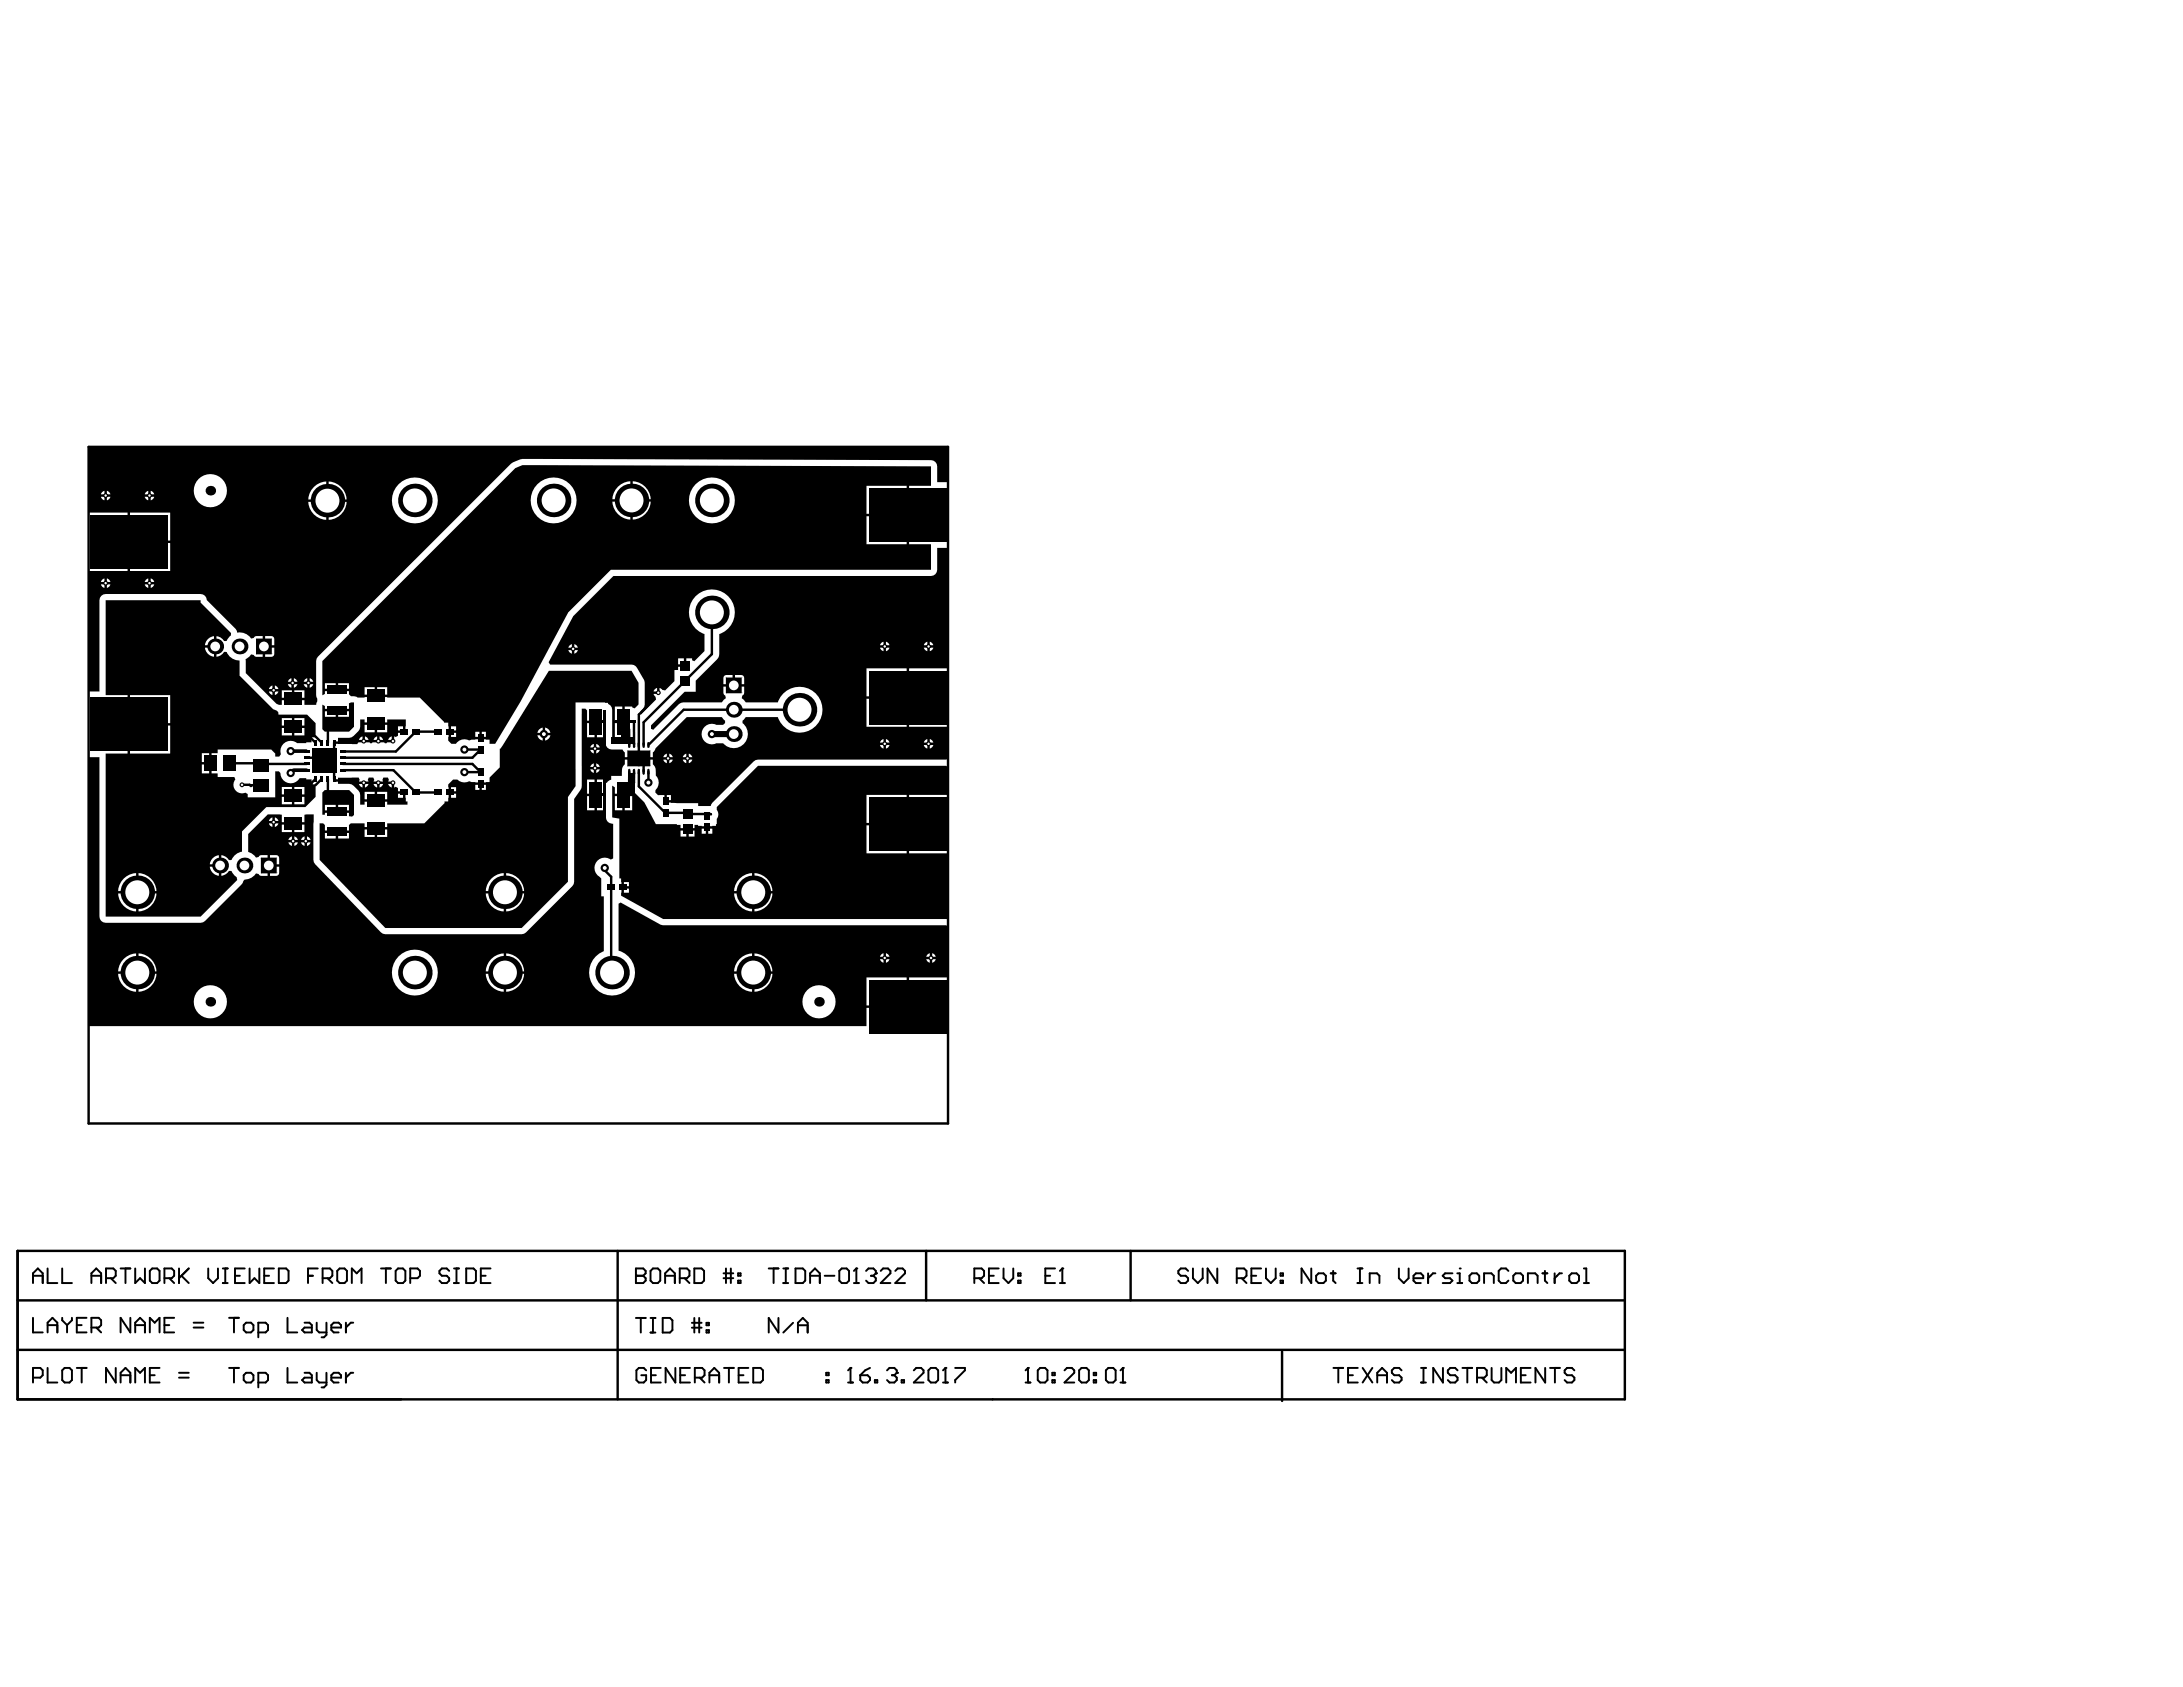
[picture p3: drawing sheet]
<svg xmlns="http://www.w3.org/2000/svg" width="279mm" height="216mm" viewBox="0 0 279 216" stroke-linecap="round" stroke-linejoin="round" font-family="sans-serif">
<g fill="none" stroke="#000" stroke-width=".31">
<path d="M11.3 57.2h110v86.6h-110zM91.1 78.4v5.3l-8.7 8.7v2.9M26.9 97.7l-.1 .1M30 97.7h3.5M37.6 98.6l-.4 .3M39.2 96.1v.1M39.2 97.8h-5.5l-.2 .2M39.2 97h2l1.6 1.6v1.1l.1 .2h.5M39.7 94.4l.7 .6M40.3 94.2l.9 .8M40.4 99.7l-.5 .5v.2M41.2 99.7l-.8 .8"/>
<path d="M42 93.4v1.6M42 99.7v1.6M43.3 95h-.5v1.2l-1.2 1.2M43.9 97.8h16.6l1 1h-2.1M43.9 98.6h6.5l2.8 2.8h2.9M56.1 93.6h-2.9l-2.5 2.6h-6.8M59.4 95.9h2.1l-1 1.1h-16.6M77.4 90.8v5M77.4 99.6v6M78.7 92.4h2.6M80.5 93.3v2M80.5 98.8v1.7"/>
<path d="M81.1 92.4l.1 2.9M81.2 98.8l-.1 1.4M81.8 98.8v1.8l3.3 3.4h2.7l.2 .2h3M83 98.8v1.4M83 90.2l-1.2 1.3v5.6l.6 .6v1.1M102.3 90.8h-14.8l-4.5 4.5M31 100.4h1l.1 .2 .1-.1h1.3M76.3 104.5h.1M77.4 111.1v.3l.8 .8v12.2l.1 .1M81.1 100.2l-.6 .6M2.2 160.1v19h205.8v-19h-205.7v19M2.2 172.8h205.7"/>
<path d="M2.2 166.4h205.8M79.1 160.1v19M118.5 160.1v6.3M144.7 160.1v6.3M164.1 173v6.3"/>
</g>
<g fill="none" stroke="#000" stroke-width=".25">
<path d="M4.2 163.3h1.3M4.2 164.2v-1.2l.6-.7 .7 .7v1.2M4.2 168.7v1.8h1.3M4.2 176.3h1l.3-.3v-.6l-.3-.3h-1v1.8M6.1 162.3v1.9h1.2M6.1 170.5v-1.2l.6-.6 .6 .6v1.2M6.1 175.1v1.8h1.2M6.1 169.6h1.2M8 162.3v1.9h1.2M8 175.4l.3-.3h.6l.3 .3v1.2l-.3 .3h-.6l-.3-.3zM8 168.7v.3l.6 .6M8.6 169.6v.9"/>
<path d="M9.2 168.7v.3l-.6 .6M9.8 175.1h1.3M9.8 169.6h.7M10.5 175.1v1.8M11.1 168.7h-1.3v1.8h1.3M11.7 163.3h1.2M11.7 169.9h.9l.3-.3v-.6l-.3-.3h-.9v1.8M11.7 164.2v-1.2l.6-.7 .6 .7v1.2M12.3 169.9l.6 .6M13.6 163.6h.9l.3-.3v-.7l-.3-.3h-.9v1.9M14.2 163.6l.6 .6M14.8 175.1v1.8l-1.2-1.8v1.8"/>
<path d="M15.4 162.3h1.3M15.4 176.9v-1.2l.7-.6 .6 .6v1.2M15.4 176h1.3M16.1 162.3v1.9M16.7 168.7v1.8l-1.3-1.8v1.8M17.3 162.3v1.9l.6-.6 .7 .6v-1.9M17.3 170.5v-1.2l.6-.6 .7 .6v1.2M17.3 176.9v-1.8l.6 .6 .7-.6v1.8M17.3 169.6h1.3M19.2 162.6l.3-.3h.6l.3 .3v1.3l-.3 .3h-.6l-.3-.3zM19.2 176h.6M19.2 170.5v-1.8l.6 .6 .6-.6v1.8"/>
<path d="M20.4 175.1h-1.2v1.8h1.2M21 163.6h1l.3-.3v-.7l-.3-.3h-1v1.9M21 169.6h.7M21.7 163.6l.6 .6M22.3 168.7h-1.3v1.8h1.3M22.9 176.3h1.3M22.9 175.7h1.3M22.9 162.3v1.9M23.2 163.3l1 .9M24.2 162.3l-1.3 1.3M24.8 169.9h1.2M24.8 169.3h1.2"/>
<path d="M26.7 162.3v1.3l.6 .6 .6-.6v-1.3M28.5 164.2h.6M28.5 162.3h.6M28.8 162.3v1.9M29.3 175.1h1.3M29.3 168.7h1.3M29.9 168.7v1.8M29.9 175.1v1.8M30.1 163.3h.6M31.2 176l.3-.3h.6l.3 .3v.6l-.3 .3h-.6l-.3-.3zM31.2 169.6l.3-.3h.6l.3 .3v.6l-.3 .3h-.6l-.3-.3zM31.3 162.3h-1.2v1.9h1.2"/>
<path d="M31.9 162.3v1.9l.7-.6 .6 .6v-1.9M33.1 176.9h.9l.3-.3v-.6l-.3-.3h-.9v1.9M33.1 170.5h.9l.3-.3v-.6l-.3-.3h-.9v1.8M33.8 163.3h.6M35.1 162.3h-1.3v1.9h1.3M35.7 162.3h.9l.3 .3v1.3l-.3 .3h-.9zM36.8 175.1v1.8h1.2M36.8 168.7v1.8h1.2M39 175.7h.6l.3 .3v.9h-.9l-.3-.3 .3-.3h.9M39 169.3h.6l.3 .3v.9h-.9l-.3-.3 .3-.3h.9M39.4 163.3h.6M40.5 175.7v.9l.3 .3h1"/>
<path d="M40.5 169.3v.9l.3 .3h1M40.7 162.3h-1.3v1.9M41.3 163.6h.9l.3-.3v-.7l-.3-.3h-.9v1.9M41.8 169.3v1.5l-.3 .3h-.3M41.8 175.7v1.5l-.3 .4h-.3M41.9 163.6l.6 .6M42.4 176.3h1.3v-.3l-.4-.3h-.6l-.3 .3v.6l.3 .3h.6M42.4 169.9h1.3v-.3l-.4-.3h-.6l-.3 .3v.6l.3 .3h.6M43.2 162.6l.3-.3h.6l.3 .3v1.3l-.3 .3h-.6l-.3-.3zM44.3 169.3v1.2M44.3 175.7v1.2M45 164.2v-1.9l.7 .7 .6-.7v1.9"/>
<path d="M45.2 175.7h-.3l-.6 .6M45.2 169.3h-.3l-.6 .6M48.8 162.3h1.2M49.4 162.3v1.9M50.6 162.6l.3-.3h.7l.3 .3v1.3l-.3 .3h-.7l-.3-.3zM52.5 163.6h.9l.4-.3v-.7l-.4-.3h-.9v1.9M57.5 162.6l-.3-.3h-.6l-.4 .3v.4l.4 .3h.6l.3 .3v.3l-.3 .3h-.6l-.4-.3M58.1 164.2h.6M58.1 162.3h.6M58.4 162.3v1.9M59.7 162.3h.9l.3 .3v1.3l-.3 .3h-.9zM61.5 163.3h.7"/>
<path d="M62.8 162.3h-1.3v1.9h1.3M81.4 163.3h.1M81.4 162.3h.9l.3 .3v.4l-.3 .3 .3 .3v.3l-.3 .3h-.9zM81.4 163.3h.9M81.4 168.7h1.2M82 168.7v1.8M82.7 175.4l-.3-.3h-.6l-.3 .3v1.2l.3 .3h.6l.3-.3v-.6h-.6M83.3 162.6l.3-.3h.6l.3 .3v1.3l-.3 .3h-.6l-.3-.3zM83.3 168.7h.6M83.3 170.5h.6M83.3 176h.6M83.6 168.7v1.8"/>
<path d="M84.6 175.1h-1.3v1.8h1.3M84.8 168.7h1l.3 .3v1.2l-.3 .3h-1zM85.1 163.3h1.3M85.1 164.2v-1.2l.7-.7 .6 .7v1.2M86.4 175.1v1.8l-1.2-1.8v1.8M87 163.6h.9l.3-.3v-.7l-.3-.3h-.9v1.9M87.1 176h.6M87.6 163.6l.6 .6M88.3 175.1h-1.2v1.8h1.2M88.6 169.9h1.2M88.6 169.3h1.2M88.9 162.3h.9l.3 .3v1.3l-.3 .3h-.9z"/>
<path d="M88.9 168.7v1.8M88.9 176.3h1l.3-.3v-.6l-.3-.3h-1v1.8M89.5 168.7v1.8M89.6 176.3l.6 .6M90.4 170.2h.3v.3h-.3zM90.4 169.3h.3v.3h-.3zM90.8 176h1.2M90.8 176.9v-1.2l.6-.6 .6 .6v1.2M92.6 163h1.3M92.6 163.6h1.3M92.7 175.1h1.2M92.9 162.3v1.9"/>
<path d="M93.3 175.1v1.8M93.5 162.3v1.9M94.5 163.9h.3v.3h-.3zM94.5 163h.3v.3h-.3zM94.5 176h.7M95.8 175.1h-1.3v1.8h1.3M96.4 175.1h.9l.4 .3v1.2l-.4 .3h-.9zM98.4 162.3h1.2M99 162.3v1.9M99.6 168.7v1.8l-1.2-1.8v1.8M100.3 164.2h.6M100.3 162.3h.6"/>
<path d="M100.6 162.3v1.9M101.5 169.3l-1.2 1.2M101.8 162.3h.9l.4 .3v1.3l-.4 .3h-.9zM102.1 169.6h1.3M102.1 170.5v-1.2l.6-.6 .7 .6v1.2M103.7 163.3h1.2M103.7 164.2v-1.2l.6-.7 .6 .7v1.2M105.6 163.3h1.2M105.8 176.6h.3v.3h-.3zM105.8 175.7h.3v.3h-.3zM107.4 162.6l.3-.3h.7l.3 .3v1.3l-.3 .3h-.7l-.3-.3zM108.5 176.9h.7"/>
<path d="M108.9 175.1h.1M108.9 175.1v1.8M108.9 175.1l-.4 .3M109.3 164.2h.6M109.6 162.3h.1M109.6 162.3v1.9M109.6 162.3l-.3 .3M110.1 176h.9l.4 .3v.3l-.4 .3h-.6l-.3-.3zM110.8 162.6l.4-.3h.6l.3 .3v.4M111.4 175.1l-.7 .3-.6 .6M111.5 163.3h.3M111.8 163.3l.3 .3v.3l-.3 .3h-.6l-.4-.3"/>
<path d="M112 176.6h.3v.3h-.3zM112.1 163h.1M112.1 163l-.3 .3M112.7 162.6l.3-.3h.7l.3 .3v.4l-1.3 1.2h1.3M113.5 175.4l.3-.3h.7l.3 .3v.3M114.2 176h.3M114.5 176l.3 .3v.3l-.3 .3h-.7l-.3-.3M114.6 162.6l.3-.3h.6l.3 .3v.4l-1.2 1.2h1.2M114.8 175.7h.1M114.8 175.7l-.3 .3M115.4 176.6h.3v.3h-.3zM117 175.4l.3-.3h.6l.3 .3v.3l-1.2 1.2h1.2"/>
<path d="M118.8 175.4l.3-.3h.7l.3 .3v1.2l-.3 .3h-.7l-.3-.3zM120.7 176.9h.6M121 175.1h.1M121 175.1v1.8M121 175.1l-.3 .3M122.3 175.1h1.2v.3l-1.2 1.2v.3M124.7 163.6h.9l.3-.3v-.7l-.3-.3h-.9v1.9M125.3 163.6l.6 .6M126.6 163.3h.6M127.8 162.3h-1.2v1.9h1.2M128.4 162.3v1.3l.7 .6 .6-.6v-1.3M130.3 163.9h.3v.3h-.3z"/>
<path d="M130.3 163h.3v.3h-.3zM131.3 176.9h.6M131.6 175.1h.1M131.6 175.1v1.8M131.6 175.1l-.3 .3M132.8 175.4l.3-.3h.7l.3 .3v1.2l-.3 .3h-.7l-.3-.3zM133.8 163.3h.6M134.7 176.6h.3v.3h-.3zM134.7 175.7h.3v.3h-.3zM135 162.3h-1.2v1.9h1.2M135.7 164.2h.6M136 162.3h.1"/>
<path d="M136 162.3v1.9M136 162.3l-.3 .3M136.2 175.4l.4-.3h.6l.3 .3v.3l-1.3 1.2h1.3M138.1 175.4l.3-.3h.7l.3 .3v1.2l-.3 .3h-.7l-.3-.3zM140 176.6h.3v.3h-.3zM140 175.7h.3v.3h-.3zM141.5 175.4l.4-.3h.6l.3 .3v1.2l-.3 .3h-.6l-.4-.3zM143.4 176.9h.6M143.7 175.1h.1M143.7 175.1v1.8M143.7 175.1l-.3 .3M152.1 162.6l-.3-.3h-.7l-.3 .3v.4l.3 .3h.7l.3 .3v.3l-.3 .3h-.7l-.3-.3"/>
<path d="M152.7 162.3v1.3l.6 .6 .6-.6v-1.3M155.8 162.3v1.9l-1.2-1.9v1.9M158.3 163.6h.9l.3-.3v-.7l-.3-.3h-.9v1.9M158.9 163.6l.6 .6M160.2 163.3h.6M161.4 162.3h-1.2v1.9h1.2M162 162.3v1.3l.7 .6 .6-.6v-1.3M163.9 163.9h.3v.3h-.3zM163.9 163h.3v.3h-.3zM167.8 162.3v1.9l-1.2-1.9v1.9M168.5 163.3l.3-.3h.6l.3 .3v.6l-.3 .3h-.6l-.3-.3zM170.3 163h.6"/>
<path d="M170.6 162.6v1.3l.3 .3M170.7 175.1h1.2M171.3 175.1v1.8M172.5 176h.7M173.7 164.2h.7M173.7 162.3h.7M173.8 175.1h-1.3v1.8h1.3M174.1 162.3v1.9M174.4 175.1l1.2 1.8M175.3 164.2v-1.2h.9l.4 .3v.9M175.6 175.1l-1.2 1.8M176.3 176h1.2"/>
<path d="M176.3 176.9v-1.2l.6-.6 .6 .6v1.2M179 162.3v1.3l.7 .6 .6-.6v-1.3M179.4 175.4l-.3-.3h-.6l-.4 .3v.3l.4 .3h.6l.3 .3v.3l-.3 .3h-.6l-.4-.3M180.9 163.6h1.3v-.3l-.4-.3h-.6l-.3 .3v.6l.3 .3h.6M181.9 175.1h.6M181.9 176.9h.6M182.2 175.1v1.8M182.8 163v1.2M183.7 163h-.3l-.6 .6M184.7 175.1v1.8l-1.3-1.8v1.8M185.9 163h-.9l-.4 .3 .4 .3h.6l.3 .3-.3 .3h-1M186.5 164.2h.6"/>
<path d="M186.5 163h.3v1.2M186.6 175.4l-.4-.3h-.6l-.3 .3v.3l.3 .3h.6l.4 .3v.3l-.4 .3h-.6l-.3-.3M186.8 162.3h.1M187.2 175.1h1.2M187.8 175.1v1.8M188.4 163h.6l.3 .3v.6l-.3 .3h-.6l-.3-.3v-.6zM189 176.3h1l.3-.3v-.6l-.3-.3h-1v1.8M189.7 176.3l.6 .6M189.9 164.2v-1.2h1l.3 .3v.9M190.9 175.1v1.5l.3 .3h.6l.4-.3v-1.5M192.8 176.9v-1.8l.6 .6 .6-.6v1.8M193.1 162.6l-.4-.3h-.6l-.3 .3v1.3l.3 .3h.6l.4-.3"/>
<path d="M193.7 163.3l.3-.3h.6l.3 .3v.6l-.3 .3h-.6l-.3-.3zM194.7 176h.6M195.6 164.2v-1.2h.9l.3 .3v.9M195.9 175.1h-1.2v1.8h1.2M197.4 163h.6M197.7 162.6v1.3l.3 .3M197.8 175.1v1.8l-1.3-1.8v1.8M198.4 175.1h1.2M199 163v1.2M199 175.1v1.8M199.9 163h-.3l-.6 .6M200.8 163.3l.4-.3h.6l.3 .3v.6l-.3 .3h-.6l-.4-.3z"/>
<path d="M201.5 175.4l-.3-.3h-.6l-.3 .3v.3l.3 .3h.6l.3 .3v.3l-.3 .3h-.6l-.3-.3M202.7 164.2h.6M202.7 162.3h.3v1.9"/>
</g>
<g fill="#000">
<path d="M41.3 84.6l24.7-24.7 .9-.4 52.3 .2v2.5h-2.8v7.5h2.8v3.2h-41l-5.5 5.5-6 11.3-3.3 5.5h-.7v-.5l-1.9-.1-.7 .2a1.29 1.29 0 0 0-1.7 .4h-.6l-.4-.4v-2.3h-.6v-.1l-3.1-3.1h-4.1v-.1l-3.8 .1-.2-.1-.7-.1-.2-.2v-.4h-3.1v.3l-.3 .2zM81 61.6v2.3h2.3a2.43 2.43 0 0 0-2.3-2.3zM79.1 62.3a2.39 2.39 0 0 0-.7 1.6h2.3v-2.3a2.39 2.39 0 0 0-1.6 .7zM110.9 62.2v3.6h5.1v-3.6zM81 64.2v2.3a2.43 2.43 0 0 0 2.3-2.3zM78.4 64.2a2.43 2.43 0 0 0 2.3 2.3v-2.3zM88.2 64a2.95 2.95 0 0 0 5.9 0 2.95 2.95 0 0 0-5.9 0zM67.9 64a2.95 2.95 0 0 0 5.9 0 2.95 2.95 0 0 0-5.9 0zM110.9 66.1v3.6h5.1v-3.6zM43.3 87.4v.7h1.4v-.7zM41.6 87.4v.7h1.4v-.7zM48.3 87.9v1h1.3v-1zM46.7 87.9v1h1.3v-1zM57.7 93v.5h.7v-.5zM61.7 93.7v.6h.5v-.6zM60.8 93.7v.6h.6v-.6zM57.7 93.8v.5h.7v-.5z"/>
<path d="M13.5 76.8h12.2v.3l3.9 3.9-.1 .3-.5 .7h-.3a1.25 1.25 0 0 0-1-.6v2.6a1.25 1.25 0 0 0 1-.6h.3a1.74 1.74 0 0 0 1.7 1.1v2l4.3 4.3a.7 .7 0 0 1 .6 .5v.2h3.7l1.1 1v1.9h-.5v.6h-.7v.1h-1.2a1.31 1.31 0 0 0-1.5-.1 1.31 1.31 0 0 0-.5 1.5l-.3 .3h-.5v-.4l-.5-.5h-6.8v.5h-.8v2.6h.8v.4h2.1l.1 .4a1.09 1.09 0 0 0 0 1.3 1.09 1.09 0 0 0 1.3 .3l.3 .2v.4h3.5v-3.3h.5l.2 .2a1.32 1.32 0 0 0 1 1.3 1.32 1.32 0 0 0 1.4-.6h.9v.1h.7v.7h.5v1.6l-1.3 1.3h-5l-3.1 3.1v2.6a1.69 1.69 0 0 0-1.4 1.1h-.3a1.25 1.25 0 0 0-1-.6v2.6a1.25 1.25 0 0 0 1-.6h.3l.4 .5 .3 .3 .1 .3-4.7 4.7h-12.2v-20.9h2.8v-7.4h-2.8zM26.6 81.8l-.2 .3-.2 .5h1.2v-1.2l-.5 .2zM26.2 82.9a1.28 1.28 0 0 0 1.2 1.1v-1.1zM16.6 89v3.5h5.2v-3.5zM37.7 91.9v1h1.3v-1zM36.1 91.9v1h1.3v-1zM37.7 93.2v.9h1.3v-.9zM36.1 93.2v.9h1.3v-.9zM16.6 92.9v3.5h5.2v-3.5zM25.8 96.4v1.1h1v-1.1zM25.8 97.8v1.2h1v-1.2zM37.7 100.7v1h1.3v-1zM36.1 100.7v1h1.3v-1zM37.7 102v.9h1.3v-.9zM36.1 102v.9h1.3v-.9zM27.2 109.8l-.2 .3-.1 .5h1.1v-1.1l-.5 .1zM26.9 110.9a1.28 1.28 0 0 0 1.1 1.2v-1.2zM17.7 111.7v2.3h2.3a2.43 2.43 0 0 0-2.3-2.3zM15.8 112.4a2.38 2.38 0 0 0-.7 1.6h2.3v-2.3a2.39 2.39 0 0 0-1.6 .7zM17.7 114.3v2.3a2.43 2.43 0 0 0 2.3-2.3zM15.1 114.3a2.43 2.43 0 0 0 2.3 2.3v-2.3z"/>
<path d="M11.3 57.2h110v4.5h-1.3l-.1-2.3-.2-.3-.5-.2-50.8-.2a4 4 0 0 0-2.7 .5l-25 24.8-.2 .6v4.4l.1 .4-.1 .8h-1.5v-.6h-2.9v.6h-.4l-.3-.1-3.9-4-.1-1.7 .5-.4 .2-.3 .4 .1 .2 .2 .9 .1v-2.7h-.9l-.2 .2-.4 .1a1.72 1.72 0 0 0-1.7-.7l-.2-.5-3.7-3.7a.79 .79 0 0 0-.8-.8h-12.2a.79 .79 0 0 0-.8 .8v11.7h-1.4v-15.4h5v-7.5h-5zM19.3 62.8v.5h.4a.56 .56 0 0 0-.4-.5zM18.7 63l-.2 .3h.5v-.5zM13.7 62.8v.5h.4a.56 .56 0 0 0-.4-.5zM13.1 63l-.2 .3h.5v-.5zM42.1 61.6v2.3h2.3a2.43 2.43 0 0 0-2.3-2.3zM40.2 62.3a2.39 2.39 0 0 0-.7 1.6h2.3v-2.3a2.39 2.39 0 0 0-1.6 .7zM13.7 63.6v.4a.56 .56 0 0 0 .4-.4zM12.9 63.6a.56 .56 0 0 0 .5 .4v-.4zM19.3 63.6v.4a.56 .56 0 0 0 .4-.4zM18.5 63.6a.56 .56 0 0 0 .5 .4v-.4zM24.8 62.8a2.12 2.12 0 0 0 4.2 0 2.12 2.12 0 0 0-4.2 0zM42.1 64.2v2.3a2.43 2.43 0 0 0 2.3-2.3zM39.5 64.2a2.43 2.43 0 0 0 2.3 2.3v-2.3zM50.2 64a2.94 2.94 0 0 0 5.8 0 2.94 2.94 0 0 0-5.8 0zM16.6 65.6v3.6h5.2v-3.6zM16.6 69.5v3.6h5.2v-3.6zM19.3 74v.5h.4a.56 .56 0 0 0-.4-.5zM18.7 74.2l-.2 .3h.5v-.5zM13.7 74v.5h.4a.56 .56 0 0 0-.4-.5zM13.1 74.2l-.2 .3h.5v-.5zM19.3 74.8v.4a.56 .56 0 0 0 .4-.4zM18.5 74.8a.56 .56 0 0 0 .5 .4v-.4zM13.7 74.8v.4a.56 .56 0 0 0 .4-.4zM12.9 74.8a.56 .56 0 0 0 .5 .4v-.4zM33.9 81.4v1.2h1.2v-.8a.38 .38 0 0 0-.4-.4zM33.9 82.9v1.2h.8a.38 .38 0 0 0 .4-.4v-.8zM39.6 86.8v.4h.5a.56 .56 0 0 0-.5-.4zM39 87l-.1 .2h.4v-.4zM37.6 86.8v.4h.5a.56 .56 0 0 0-.5-.4zM37 87l-.1 .2h.4v-.4zM39.6 87.6v.4a.56 .56 0 0 0 .5-.4zM38.9 87.6a.56 .56 0 0 0 .4 .4v-.4zM37.6 87.6v.4a.56 .56 0 0 0 .5-.4zM36.9 87.6a.56 .56 0 0 0 .4 .4v-.4zM35.2 87.7v.5h.4a.56 .56 0 0 0-.4-.5zM34.6 87.9l-.2 .3h.5v-.5zM35.2 88.5v.4a.56 .56 0 0 0 .4-.4zM34.4 88.5a.56 .56 0 0 0 .5 .4v-.4zM37.7 88.3v1h1.3v-1zM36.1 88.3v1h1.3v-1z"/>
<path d="M41.3 90.2l.3 .2v.3h3.1v-.7l.2-.1h.4v3.1l-.6 .6h-3.1l-.3-.3zM43.3 91v.7h1.4v-.7zM41.6 91v.7h1.4v-.7z"/>
<path d="M43.3 99.5h2.6l.1 .3-.1 .2h1.3l-.1-.2 .1-.3h.6l.1 .3-.1 .2h1.2l-.1-.2 .2-.3h.5l.2 .3-.1 .2h.6v.2h.1v.6l.2-.1 .3 .2v.4h.8v.1h.2v1.2h.3v.4h-2.6v-.4h-2.9v.4h-.6v-1.3a1.91 1.91 0 0 0-1.4-1.4h-1.4zM49.7 100.3a.56 .56 0 0 0 .4 .5v-.5zM48.6 100.3v.5a.56 .56 0 0 0 .4-.5zM47.8 100.3a.56 .56 0 0 0 .5 .5v-.5zM46.7 100.3v.5a.56 .56 0 0 0 .5-.5zM45.9 100.3a.56 .56 0 0 0 .5 .5v-.5zM50.9 101.6v.5h.7v-.5zM48.3 101.3v1h1.3v-1zM46.7 101.3v1h1.3v-1z"/>
<path d="M43.3 94.4h1.4a1.93 1.93 0 0 0 1.4-2.3h.6v.4h2.9v-.4h2.3v1.5h-.2v.2h-.8v.4l-.3 .1-.2-.1v.6h-.1v.2h-.7l-.1 .1h-.2l-.1-.1h-1.5l-.1 .1h-.2l-.1-.1h-1.4l-.2 .2h-2.4zM50.9 93v.5h.7v-.5zM48.3 92.8v.9h1.3v-.9zM46.7 92.8v.9h1.3v-.9zM49.8 94.4l-.1 .3h.4v-.5zM48.6 94.2v.5h.4a.56 .56 0 0 0-.4-.5zM48 94.4l-.2 .3h.5v-.5zM46.7 94.2v.5h.5a.56 .56 0 0 0-.5-.5zM46.1 94.4l-.2 .3h.5v-.5z"/>
<path d="M40.9 105.4h.5l.2 .2v.7h3.1v-.7l.2-.2h1.8v.4h2.9v-.4h4.7l2.6-2.6v-.2h.5v-2.2l.6-.6h.5a1.3 1.3 0 0 0 1.6 .2l.7 .1h1.9v-.6l1.3-1.3v-2.4l.4-.4 5.8-9.6h10.6l.9 1.6v2.8l-.5 .5-.3-.2v-.1h-.9v4h.4l.1 .3a.43 .43 0 0 0-.4 .4h-1.5l-.2-.3v-4a.77 .77 0 0 0-.6-.7v-.1l-.4-.1h-3.7v10.7l-1 1.4v10.8l-5.9 6h-17.5l-8.4-8.8zM78.7 90.4v1.8h.9v-1.8zM69.8 93.1v.7h.6v-.1a.83 .83 0 0 0-.6-.6zM69 93.3l-.2 .5h.7v-.7zM78.7 92.5v1.9h.9v-1.9zM69.8 94.1v.7a.83 .83 0 0 0 .6-.7zM68.8 94.1v.1a.83 .83 0 0 0 .7 .6v-.7zM61.7 100.4v.7h.5v-.7zM60.8 100.4v.7h.6v-.7zM57.7 100.7v.6h.7v-.6zM57.7 101.6v.5h.7v-.5zM48.3 106.2v.9h1.3v-.9zM46.7 106.2v.9h1.3v-.9zM43.3 106.6v.7h1.4v-.7zM41.6 106.6v.7h1.4v-.7zM64.8 111.7v2.3h2.3a2.43 2.43 0 0 0-2.3-2.3zM62.9 112.4a2.39 2.39 0 0 0-.7 1.6h2.3v-2.3a2.39 2.39 0 0 0-1.6 .7zM64.8 114.3v2.3a2.43 2.43 0 0 0 2.3-2.3zM62.2 114.3a2.43 2.43 0 0 0 2.3 2.3v-2.3z"/>
<path d="M78.4 100.6l.3 .2v.8h2.2l.3-.2 1.3 1.3 1.4 2.8h2.7v.1h.5v.4h1.8v-.4h.4v.1h.5h1.8v-.2h.1v-.7a.91 .91 0 0 0 0-1.2v-.3l5.3-5.3h24.1l.2 .2v3.5h-4.9v7.5h4.9v8.4h-36.4l-5.4-3v-2.2h-.2v-7.6l-.9-.2zM80 101.9v1.8h.9v-1.8zM78.7 101.9v1.8h.9v-1.8zM110.9 101.7v3.6h5.1v-3.6zM90.6 106.1v.6h.6v-.6zM89.8 106.1v.6h.5v-.6zM88.2 106.3v.8h.7v-.8zM87.1 106.3v.8h.7v-.8zM110.9 105.6v3.6h5.1v-3.6zM79.9 112.9v.5h.6v-.5zM96.6 111.7v2.3h2.3a2.43 2.43 0 0 0-2.3-2.3zM94.7 112.4a2.39 2.39 0 0 0-.7 1.6h2.3v-2.3a2.39 2.39 0 0 0-1.6 .7zM79.9 113.7v.5h.6v-.5zM96.6 114.3v2.3a2.43 2.43 0 0 0 2.3-2.3zM94 114.3a2.43 2.43 0 0 0 2.3 2.3v-2.3z"/>
<path d="M11.3 96.9h1.4v20.4a.79 .79 0 0 0 .8 .8l12.5-.1 4.9-4.8 .4-.6 .2-.1a1.67 1.67 0 0 0 1.3-.7l.3 .1 .2 .2h.9v-2.7l-.9 .1-.2 .2-.3 .1a2 2 0 0 0-1-.8v-2.3l2.5-2.5 1.8 .1v.9h2.9v-.9l1.2-.1v6.1l8.8 9.2 .3 .1 17.8-.1 6.3-6.3 .1-10.9 .8-1.2 .2-.5v-9.9h.4l.2 .2v1.3h1.1v.2h.2v2h1l.1 .2v.5a.79 .79 0 0 0 .8 .8h1.4l.3 .4v.6h3.6v-.6l.3-.5 4-4h4.5l.4 .4v.3l-.2 .3h-.9l-.2-.1a1.32 1.32 0 0 0-1.7 1.4 1.32 1.32 0 0 0 1.9 1h.9v.1a1.8 1.8 0 0 0 2.7 0 1.8 1.8 0 0 0-.3-2.7v-.3l.5-.4h4.1a2.93 2.93 0 0 0 4.5 1.4 2.93 2.93 0 0 0 0-4.7 2.93 2.93 0 0 0-4.5 1.4h-4.1l-.6-.5 .1-.4 .2-.2v-.9h-2.6v.9l.2 .2 .1 .4-.5 .5h-5.1l-.5 .3-3.2 3.2-.3-.1v-.5l4.3-4.3h1.4v-1.4l2.9-2.9 .2-.5v-2.6h.1a2.94 2.94 0 0 0 1.2-4.6 2.94 2.94 0 0 0-4.7 .2 2.94 2.94 0 0 0 1.5 4.4v2.2l-1.3 1.3-.3-.1v-.2h-.8v.9h-.1v.1h-.9v.4h-.5v1.5l-1.2 1.2-.3-.1-.4-.3v.7h-.1v.1h-.6l.2 .4 .1 .3-1.9 1.9-.1-.3 .5-.6v-.3v-2.9l-1-1.9-.4-.3h-10.7l-.2-.3 3.2-5.9 5.1-5.2h40.7a.79 .79 0 0 0 .8-.8v-2.8h1.3v15.4h-4.9v7.5h4.9v4l-.2 .2h-24.1l-.5 .2-5.3 5.3-.2 .5h-1.6v-.4l-4.2-.1v-.1h-.2v-.8h-.8l-.3-.4v-.3a1.31 1.31 0 0 0 0-1.9v-.5a.97 .97 0 0 0-.3-.9v-.6h-3.6v.6l-.1 .1a1.96 1.96 0 0 0-.3 1.4h-1.4v.5l-.3 .1-.2 .3-.3-.1v-.3h-1v3.9h1l.2 .2v.9l.1 .3 .3 .2 .5 .1v4.5l-.3 .1a1.31 1.31 0 0 0-1.9 .4 1.31 1.31 0 0 0 .4 1.8l.3 .2v2.3h.3v7a2.93 2.93 0 0 0-1.3 4.6 2.93 2.93 0 0 0 4.8-.2 2.93 2.93 0 0 0-1.6-4.4v-6l.2-.2 5.4 2.9h36.3l.2 .2v6.5h-4.9v3.7h-.2v.2h-5.3v2.3h-99.6zM119 82.1v.5h.4a.56 .56 0 0 0-.4-.5zM118.4 82.3l-.2 .3h.5v-.5zM113.4 82.1v.5h.4a.56 .56 0 0 0-.4-.5zM112.8 82.3l-.2 .3h.5v-.5zM73.5 82.4v.5h.5a.56 .56 0 0 0-.5-.5zM72.9 82.6l-.2 .3h.5v-.5zM119 82.9v.4a.56 .56 0 0 0 .4-.4zM118.2 82.9a.56 .56 0 0 0 .5 .4v-.4zM113.4 82.9v.4a.56 .56 0 0 0 .4-.4zM112.6 82.9a.56 .56 0 0 0 .5 .4v-.4zM73.5 83.2v.4a.56 .56 0 0 0 .5-.4zM72.7 83.2a.56 .56 0 0 0 .5 .4v-.4zM86.8 84.3v.7h.7v-.7zM94.1 86.4v1.2h1.1v-.8a.38 .38 0 0 0-.3-.4zM92.7 86.5l-.1 .3v.8h1.2v-1.2h-.8zM83.8 88.2l-.1 .3h.4v-.5zM110.9 85.5v3.6h5.1v-3.6zM110.9 89.4v3.6h5.1v-3.6zM75.1 92.5v1.9h1v-1.9zM119 94.6v.4h.4a.56 .56 0 0 0-.4-.4zM118.4 94.7l-.2 .3h.5v-.4zM113.4 94.6v.4h.4a.56 .56 0 0 0-.4-.4zM112.8 94.7l-.2 .3h.5v-.4zM76.3 95.2v.5h.5a.56 .56 0 0 0-.5-.5zM75.7 95.4l-.1 .3h.4v-.5zM119 95.3v.5a.56 .56 0 0 0 .4-.5zM118.2 95.3a.56 .56 0 0 0 .5 .5v-.5zM113.4 95.3v.5a.56 .56 0 0 0 .4-.5zM112.6 95.3a.56 .56 0 0 0 .5 .5v-.5zM76.3 96v.4a.56 .56 0 0 0 .5-.4zM75.6 96a.56 .56 0 0 0 .4 .4v-.4zM88.2 96.5v.4h.4a.56 .56 0 0 0-.4-.4zM87.5 96.6l-.1 .3h.4v-.4zM85.7 96.5v.4h.4a.56 .56 0 0 0-.4-.4zM85.1 96.6l-.2 .3h.4v-.4zM88.2 97.2v.5a.56 .56 0 0 0 .4-.5zM87.4 97.2a.56 .56 0 0 0 .4 .5v-.5zM85.7 97.2v.5a.56 .56 0 0 0 .4-.5zM84.9 97.2a.56 .56 0 0 0 .4 .5v-.5zM76.3 97.7v.5h.5a.56 .56 0 0 0-.5-.5zM75.7 97.9l-.1 .3h.4v-.5zM76.3 98.5v.4a.56 .56 0 0 0 .5-.4zM75.6 98.5a.56 .56 0 0 0 .4 .4v-.4zM75.1 99.8v1.8h1v-1.8zM85.3 101.8v.6h.6v-.6zM75.1 101.9v1.8h1v-1.8zM35.2 104.6v.5h.4a.56 .56 0 0 0-.4-.5zM34.6 104.8l-.2 .3h.5v-.5zM35.2 105.4v.4a.56 .56 0 0 0 .4-.4zM34.4 105.4a.56 .56 0 0 0 .5 .4v-.4zM37.7 105.5v1h1.3v-1zM36.1 105.5v1h1.3v-1zM39.3 107v.5h.4a.56 .56 0 0 0-.4-.5zM38.7 107.2l-.2 .3h.5v-.5zM37.7 107v.5h.4a.56 .56 0 0 0-.4-.5zM37.1 107.2l-.2 .3h.5v-.5zM39.3 107.8v.5a.56 .56 0 0 0 .4-.5zM38.5 107.8a.56 .56 0 0 0 .5 .5v-.5zM37.7 107.8v.5a.56 .56 0 0 0 .4-.5zM36.9 107.8a.56 .56 0 0 0 .5 .5v-.5zM34.6 109.4v1.2h1.1v-.8a.38 .38 0 0 0-.3-.4zM34.6 110.9v1.2h.8a.38 .38 0 0 0 .3-.4v-.8zM119.3 122v.4h.5a.56 .56 0 0 0-.5-.4zM118.7 122.2l-.1 .2h.4v-.4zM113.4 122v.4h.4a.56 .56 0 0 0-.4-.4zM112.8 122.2l-.2 .2h.5v-.4zM119.3 122.8v.4a.56 .56 0 0 0 .5-.4zM118.6 122.8a.56 .56 0 0 0 .4 .4v-.4zM113.4 122.8v.4a.56 .56 0 0 0 .4-.4zM112.6 122.8a.56 .56 0 0 0 .5 .4v-.4zM96.6 122v2.3h2.3a2.43 2.43 0 0 0-2.3-2.3zM94.7 122.7a2.39 2.39 0 0 0-.7 1.6h2.3v-2.3a2.39 2.39 0 0 0-1.6 .7zM64.8 122v2.3h2.3a2.43 2.43 0 0 0-2.3-2.3zM62.9 122.7a2.39 2.39 0 0 0-.7 1.6h2.3v-2.3a2.39 2.39 0 0 0-1.6 .7zM17.7 122v2.3h2.3a2.43 2.43 0 0 0-2.3-2.3zM15.8 122.7a2.38 2.38 0 0 0-.7 1.6h2.3v-2.3a2.39 2.39 0 0 0-1.6 .7zM17.7 124.6v2.3a2.43 2.43 0 0 0 2.3-2.3zM15.1 124.6a2.43 2.43 0 0 0 2.3 2.3v-2.3zM96.6 124.6v2.3a2.43 2.43 0 0 0 2.3-2.3zM94 124.6a2.43 2.43 0 0 0 2.3 2.3v-2.3zM64.8 124.6v2.3a2.43 2.43 0 0 0 2.3-2.3zM62.2 124.6a2.43 2.43 0 0 0 2.3 2.3v-2.3zM50.2 124.5a2.94 2.94 0 0 0 5.8 0 2.94 2.94 0 0 0-5.8 0zM110.9 125.1v3.6h5.1v-3.6zM102.7 128.2a2.12 2.12 0 0 0 4.2 0 2.12 2.12 0 0 0-4.2 0zM24.8 128.2a2.12 2.12 0 0 0 4.2 0 2.12 2.12 0 0 0-4.2 0z"/>
<path d="M41.3 101.4l.3-.3h3.1l.6 .6v2.6l-.2 .2h-.4v-.5h-3.1v.3h-.3zM43.3 103v.7h1.4v-.7zM41.6 103v.7h1.4v-.7z"/>
<circle cx="33.5" cy="98" r=".16"/>
<circle cx="48.4" cy="100.2" r=".31"/>
</g>
<path d="M37.2 96.1h2M37.6 98.6h1.6" fill="none" stroke="#000" stroke-width=".47"/>
<path d="M91.1 93.9h2.8" fill="none" stroke="#000" stroke-width=".78"/>
<g fill="#000">
<path d="M75.5 92.2h1.9v.3h-1.9z" fill-rule="evenodd"/>
<path d="M78.3 94.4h2.8v.7h-2.8z" fill-rule="evenodd"/>
<path d="M79.6 93.9h.9v.7h-.9z" fill-rule="evenodd"/>
<path d="M75.8 101.6h1.6v.3h-1.6z" fill-rule="evenodd"/>
<path d="M80.1 101.1h1.1v.6h-1.1z" fill-rule="evenodd"/>
<path d="M80.5 99h.7v2.4h-.7z" fill-rule="evenodd"/>
</g>
<circle cx="48.4" cy="100.2" r=".16" fill="#fff"/>
<circle cx="50.3" cy="94.8" r=".31" fill="#000"/>
<circle cx="50.3" cy="94.8" r=".16" fill="#fff"/>
<circle cx="48.4" cy="94.8" r=".31" fill="#000"/>
<circle cx="48.4" cy="94.8" r=".16" fill="#fff"/>
<circle cx="46.6" cy="94.8" r=".31" fill="#000"/>
<circle cx="46.6" cy="94.8" r=".16" fill="#fff"/>
<circle cx="35" cy="88.3" r=".31" fill="#000"/>
<circle cx="35" cy="88.3" r=".16" fill="#fff"/>
<circle cx="37.5" cy="87.4" r=".31" fill="#000"/>
<circle cx="37.5" cy="87.4" r=".16" fill="#fff"/>
<circle cx="39.5" cy="87.4" r=".31" fill="#000"/>
<circle cx="39.5" cy="87.4" r=".16" fill="#fff"/>
<circle cx="37.5" cy="107.7" r=".31" fill="#000"/>
<circle cx="37.5" cy="107.7" r=".16" fill="#fff"/>
<circle cx="50.3" cy="100.2" r=".31" fill="#000"/>
<circle cx="50.3" cy="100.2" r=".16" fill="#fff"/>
<circle cx="46.6" cy="100.2" r=".31" fill="#000"/>
<circle cx="46.6" cy="100.2" r=".16" fill="#fff"/>
<circle cx="39.1" cy="107.7" r=".31" fill="#000"/>
<circle cx="39.1" cy="107.7" r=".16" fill="#fff"/>
<circle cx="35" cy="105.2" r=".31" fill="#000"/>
<circle cx="35" cy="105.2" r=".16" fill="#fff"/>
<circle cx="88" cy="97.1" r=".31" fill="#000"/>
<circle cx="88" cy="97.1" r=".16" fill="#fff"/>
<circle cx="85.5" cy="97.1" r=".31" fill="#000"/>
<circle cx="85.5" cy="97.1" r=".16" fill="#fff"/>
<circle cx="13.5" cy="74.6" r=".31" fill="#000"/>
<circle cx="13.5" cy="74.6" r=".16" fill="#fff"/>
<circle cx="19.1" cy="74.6" r=".31" fill="#000"/>
<circle cx="19.1" cy="74.6" r=".16" fill="#fff"/>
<circle cx="19.1" cy="63.4" r=".31" fill="#000"/>
<circle cx="19.1" cy="63.4" r=".16" fill="#fff"/>
<circle cx="13.5" cy="63.4" r=".31" fill="#000"/>
<circle cx="13.5" cy="63.4" r=".16" fill="#fff"/>
<circle cx="113.2" cy="122.6" r=".31" fill="#000"/>
<circle cx="113.2" cy="122.6" r=".16" fill="#fff"/>
<circle cx="119.2" cy="122.6" r=".31" fill="#000"/>
<circle cx="119.2" cy="122.6" r=".16" fill="#fff"/>
<circle cx="118.8" cy="82.7" r=".31" fill="#000"/>
<circle cx="118.8" cy="82.7" r=".16" fill="#fff"/>
<circle cx="113.2" cy="82.7" r=".31" fill="#000"/>
<circle cx="113.2" cy="82.7" r=".16" fill="#fff"/>
<circle cx="113.2" cy="95.2" r=".31" fill="#000"/>
<circle cx="113.2" cy="95.2" r=".16" fill="#fff"/>
<circle cx="118.8" cy="95.2" r=".31" fill="#000"/>
<circle cx="118.8" cy="95.2" r=".16" fill="#fff"/>
<circle cx="76.2" cy="98.3" r=".31" fill="#000"/>
<circle cx="76.2" cy="98.3" r=".16" fill="#fff"/>
<circle cx="76.2" cy="95.8" r=".31" fill="#000"/>
<circle cx="76.2" cy="95.8" r=".16" fill="#fff"/>
<circle cx="73.4" cy="83" r=".31" fill="#000"/>
<circle cx="73.4" cy="83" r=".16" fill="#fff"/>
<circle cx="84.3" cy="88.7" r=".31" fill="#000"/>
<circle cx="84.3" cy="88.7" r=".16" fill="#fff"/>
<circle cx="81.8" cy="96.4" r=".31" fill="#000"/>
<circle cx="81.8" cy="96.4" r=".12" fill="#fff"/>
<circle cx="81.8" cy="97.8" r=".31" fill="#000"/>
<circle cx="81.8" cy="97.8" r=".12" fill="#fff"/>
<circle cx="80.6" cy="97.1" r=".31" fill="#000"/>
<circle cx="80.6" cy="97.1" r=".12" fill="#fff"/>
<circle cx="82.9" cy="97.1" r=".31" fill="#000"/>
<circle cx="82.9" cy="97.1" r=".12" fill="#fff"/>
<circle cx="69.6" cy="93.9" r=".53" fill="#000"/>
<circle cx="69.6" cy="93.9" r=".25" fill="#fff"/>
<circle cx="31" cy="100.4" r=".31" fill="#000"/>
<circle cx="31" cy="100.4" r=".16" fill="#fff"/>
<circle cx="77.4" cy="111.1" r=".53" fill="#000"/>
<circle cx="77.4" cy="111.1" r=".25" fill="#fff"/>
<circle cx="41.6" cy="97.4" r=".31" fill="#000"/>
<circle cx="41.6" cy="97.4" r=".12" fill="#fff"/>
<circle cx="40.3" cy="97.4" r=".31" fill="#000"/>
<circle cx="40.3" cy="97.4" r=".12" fill="#fff"/>
<circle cx="41.6" cy="98.6" r=".31" fill="#000"/>
<circle cx="41.6" cy="98.6" r=".12" fill="#fff"/>
<circle cx="42.8" cy="97.4" r=".31" fill="#000"/>
<circle cx="42.8" cy="97.4" r=".12" fill="#fff"/>
<circle cx="41.6" cy="96.1" r=".31" fill="#000"/>
<circle cx="41.6" cy="96.1" r=".12" fill="#fff"/>
<circle cx="83" cy="100.2" r=".53" fill="#000"/>
<circle cx="83" cy="100.2" r=".25" fill="#fff"/>
<circle cx="37.2" cy="98.9" r=".53" fill="#000"/>
<circle cx="37.2" cy="98.9" r=".25" fill="#fff"/>
<circle cx="37.2" cy="96.1" r=".53" fill="#000"/>
<circle cx="37.2" cy="96.1" r=".25" fill="#fff"/>
<circle cx="91.1" cy="93.9" r=".53" fill="#000"/>
<circle cx="91.1" cy="93.9" r=".25" fill="#fff"/>
<circle cx="59.4" cy="98.8" r=".53" fill="#000"/>
<circle cx="59.4" cy="98.8" r=".25" fill="#fff"/>
<circle cx="59.4" cy="95.9" r=".53" fill="#000"/>
<circle cx="59.4" cy="95.9" r=".25" fill="#fff"/>
<circle cx="17.6" cy="124.5" r="2.15" fill="#000"/>
<circle cx="17.6" cy="124.5" r="1.53" fill="#fff"/>
<circle cx="17.6" cy="114.2" r="2.15" fill="#000"/>
<circle cx="17.6" cy="114.2" r="1.53" fill="#fff"/>
<circle cx="27.5" cy="82.7" r="1.01" fill="#000"/>
<circle cx="27.5" cy="82.7" r=".62" fill="#fff"/>
<path d="M32.8 81.8l1.9-.1 .1 2h-2z" fill-rule="evenodd" fill="#000"/>
<path d="M34.7 81.7l.1 .1z" fill="#000"/>
<circle cx="33.8" cy="82.7" r=".62" fill="#fff"/>
<circle cx="53.1" cy="124.5" r="2.15" fill="#000"/>
<circle cx="53.1" cy="124.5" r="1.53" fill="#fff"/>
<circle cx="53.1" cy="64" r="2.15" fill="#000"/>
<circle cx="53.1" cy="64" r="1.53" fill="#fff"/>
<circle cx="64.6" cy="124.5" r="2.15" fill="#000"/>
<circle cx="64.6" cy="124.5" r="1.53" fill="#fff"/>
<circle cx="64.6" cy="114.2" r="2.15" fill="#000"/>
<circle cx="64.6" cy="114.2" r="1.53" fill="#fff"/>
<circle cx="78.3" cy="124.5" r="2.15" fill="#000"/>
<circle cx="78.3" cy="124.5" r="1.53" fill="#fff"/>
<circle cx="96.4" cy="124.5" r="2.15" fill="#000"/>
<circle cx="96.4" cy="124.5" r="1.53" fill="#fff"/>
<circle cx="96.4" cy="114.2" r="2.15" fill="#000"/>
<circle cx="96.4" cy="114.2" r="1.53" fill="#fff"/>
<circle cx="93.9" cy="93.9" r="1.01" fill="#000"/>
<circle cx="93.9" cy="93.9" r=".62" fill="#fff"/>
<path d="M92.9 86.8l2-.1v2h-1.9z" fill-rule="evenodd" fill="#000"/>
<path d="M92.9 88.7h.1zM94.9 86.7v.1z" fill="#000"/>
<circle cx="93.9" cy="87.7" r=".62" fill="#fff"/>
<circle cx="28.2" cy="110.8" r="1.01" fill="#000"/>
<circle cx="28.2" cy="110.8" r=".62" fill="#fff"/>
<path d="M33.4 109.8h2v1.9l-2 .1z" fill-rule="evenodd" fill="#000"/>
<path d="M33.4 111.7v.1z" fill="#000"/>
<circle cx="34.4" cy="110.8" r=".62" fill="#fff"/>
<circle cx="93.9" cy="90.8" r="1.01" fill="#000"/>
<circle cx="93.9" cy="90.8" r=".62" fill="#fff"/>
<circle cx="30.7" cy="82.7" r="1.01" fill="#000"/>
<circle cx="30.7" cy="82.7" r=".62" fill="#fff"/>
<circle cx="70.9" cy="64" r="2.15" fill="#000"/>
<circle cx="70.9" cy="64" r="1.53" fill="#fff"/>
<circle cx="41.9" cy="64.1" r="2.15" fill="#000"/>
<circle cx="41.9" cy="64.1" r="1.53" fill="#fff"/>
<circle cx="91.1" cy="78.4" r="2.15" fill="#000"/>
<circle cx="91.1" cy="78.4" r="1.53" fill="#fff"/>
<circle cx="80.8" cy="64" r="2.15" fill="#000"/>
<circle cx="80.8" cy="64" r="1.53" fill="#fff"/>
<circle cx="91.1" cy="64" r="2.15" fill="#000"/>
<circle cx="91.1" cy="64" r="1.53" fill="#fff"/>
<circle cx="31.3" cy="110.8" r="1.01" fill="#000"/>
<circle cx="31.3" cy="110.8" r=".62" fill="#fff"/>
<circle cx="102.3" cy="90.8" r="2.15" fill="#000"/>
<circle cx="102.3" cy="90.8" r="1.53" fill="#fff"/>
<g fill="#000">
<path d="M11.5 65.9h10v6.9h-10z" fill-rule="evenodd"/>
<path d="M111.2 62.5h10v6.8h-10z" fill-rule="evenodd"/>
<path d="M11.5 89.3h10v6.8h-10z" fill-rule="evenodd"/>
<path d="M26.1 96.7h1.6v2h-1.6z" fill-rule="evenodd"/>
<path d="M28.6 96.7h1.6v2h-1.6z" fill-rule="evenodd"/>
<path d="M32.5 99.7h1.9v1.6h-1.9z" fill-rule="evenodd"/>
<path d="M32.5 97.2h1.9v1.6h-1.9z" fill-rule="evenodd"/>
<path d="M36.4 92.2h2.3v1.6h-2.3z" fill-rule="evenodd"/>
<path d="M36.4 88.7h2.3v1.6h-2.3z" fill-rule="evenodd"/>
<path d="M38.9 97.6h.7v.4h-.7z" fill-rule="evenodd"/>
<path d="M38.9 98.4h.7v.4h-.7z" fill-rule="evenodd"/>
<path d="M38.9 96h.7v.4h-.7z" fill-rule="evenodd"/>
<path d="M38.9 96.8h.7v.4h-.7z" fill-rule="evenodd"/>
<path d="M40 95.8h3.2v3.2h-3.2z" fill-rule="evenodd"/>
<path d="M40.2 94.7h.4v.7h-.4z" fill-rule="evenodd"/>
<path d="M41 94.7h.4v.7h-.4z" fill-rule="evenodd"/>
<path d="M41.9 90.3h2.5v1.1h-2.5z" fill-rule="evenodd"/>
<path d="M41.9 87.7h2.5v1.1h-2.5z" fill-rule="evenodd"/>
<path d="M41.8 94.7h.4v.7h-.4z" fill-rule="evenodd"/>
<path d="M42.6 94.7h.3v.7h-.3z" fill-rule="evenodd"/>
<path d="M43.5 98.4h.8v.4h-.8z" fill-rule="evenodd"/>
<path d="M43.5 97.6h.8v.4h-.8z" fill-rule="evenodd"/>
<path d="M43.5 96h.8v.4h-.8z" fill-rule="evenodd"/>
<path d="M43.5 96.8h.8v.4h-.8z" fill-rule="evenodd"/>
<path d="M47 91.8h2.2v1.6h-2.2z" fill-rule="evenodd"/>
<path d="M47 88.3h2.2v1.5h-2.2z" fill-rule="evenodd"/>
<path d="M51.2 93.3h1v.7h-1z" fill-rule="evenodd"/>
<path d="M52.7 93.3h1v.7h-1z" fill-rule="evenodd"/>
<path d="M55.6 93.3h1v.7h-1z" fill-rule="evenodd"/>
<path d="M57.1 93.3h1v.7h-1z" fill-rule="evenodd"/>
<path d="M61.1 99.8h.8v1h-.8z" fill-rule="evenodd"/>
<path d="M61.1 98.3h.8v1h-.8z" fill-rule="evenodd"/>
<path d="M61.1 95.4h.8v1h-.8z" fill-rule="evenodd"/>
<path d="M61.1 94h.8v.9h-.8z" fill-rule="evenodd"/>
<path d="M75.4 90.7h1.6v3.3h-1.6z" fill-rule="evenodd"/>
<path d="M80.4 96h2.8v2l-2.8 .1z" fill-rule="evenodd"/>
<path d="M80.4 98.6l.1-.2 .2 .2v.4l-.2 .1-.1-.1z" fill-rule="evenodd"/>
<path d="M80.5 95l.2 .1v.5l-.2 .1-.1-.1v-.5z" fill-rule="evenodd"/>
<path d="M79 90.7h1.6v3.3h-1.6z" fill-rule="evenodd"/>
<path d="M81 98.6l.2-.2 .1 .2v.4l-.1 .1-.2-.1z" fill-rule="evenodd"/>
<path d="M81 95.1l.2-.1 .1 .1v.5l-.1 .1-.2-.1z" fill-rule="evenodd"/>
<path d="M81.6 98.6l.2-.2 .1 .2v.4l-.1 .1-.2-.1z" fill-rule="evenodd"/>
<path d="M81.8 95l.1 .1v.5l-.1 .1-.2-.1v-.5z" fill-rule="evenodd"/>
<path d="M82.2 98.6l.2-.2 .1 .2v.4l-.1 .1-.2-.1z" fill-rule="evenodd"/>
<path d="M82.4 95l.1 .1v.5l-.1 .1-.2-.1v-.5z" fill-rule="evenodd"/>
<path d="M82.8 98.6l.2-.2 .1 .2v.4l-.1 .1-.2-.1z" fill-rule="evenodd"/>
<path d="M83 95l.1 .1v.5l-.1 .1-.2-.1v-.5z" fill-rule="evenodd"/>
<path d="M87.1 84.6h1.2v1.2h-1.2z" fill-rule="evenodd"/>
<path d="M87.1 86.5h1.2v1.3h-1.2z" fill-rule="evenodd"/>
<path d="M111.2 85.8h10v6.9h-10z" fill-rule="evenodd"/>
<path d="M36.4 104.6h2.3v1.6h-2.3z" fill-rule="evenodd"/>
<path d="M36.4 101h2.3v1.6h-2.3z" fill-rule="evenodd"/>
<path d="M40.2 99.3h.4v.8h-.4z" fill-rule="evenodd"/>
<path d="M41 99.3h.4v.8h-.4z" fill-rule="evenodd"/>
<path d="M41.8 99.3h.4v.8h-.4z" fill-rule="evenodd"/>
<path d="M42.6 99.3h.3v.8h-.3z" fill-rule="evenodd"/>
<path d="M41.9 103.3h2.5v1.1h-2.5z" fill-rule="evenodd"/>
<path d="M41.9 105.9h2.5v1.1h-2.5z" fill-rule="evenodd"/>
<path d="M47 105.2h2.2v1.6h-2.2z" fill-rule="evenodd"/>
<path d="M47 101.6h2.2v1.6h-2.2z" fill-rule="evenodd"/>
<path d="M51.2 101.1h1v.7h-1z" fill-rule="evenodd"/>
<path d="M52.7 101.1h1v.7h-1z" fill-rule="evenodd"/>
<path d="M55.6 101.1h1v.7h-1z" fill-rule="evenodd"/>
<path d="M57.1 101.1h1v.7h-1z" fill-rule="evenodd"/>
<path d="M75.4 100.1h1.6v3.3h-1.6z" fill-rule="evenodd"/>
<path d="M77.7 113.2h1v.7h-1z" fill-rule="evenodd"/>
<path d="M79.2 113.2h1v.7h-1z" fill-rule="evenodd"/>
<path d="M79 100.1h1.6v3.3h-1.6z" fill-rule="evenodd"/>
<path d="M84.8 102.1h.8v.9h-.8z" fill-rule="evenodd"/>
<path d="M84.8 103.5h.8v1h-.8z" fill-rule="evenodd"/>
<path d="M87.4 105.5h1.2v1.3h-1.2z" fill-rule="evenodd"/>
<path d="M87.4 103.6h1.2v1.2h-1.2z" fill-rule="evenodd"/>
<path d="M90.1 105.4h.8v1h-.8z" fill-rule="evenodd"/>
<path d="M90.1 103.9h.8v1h-.8z" fill-rule="evenodd"/>
<path d="M111.2 102h10v6.9h-10z" fill-rule="evenodd"/>
<path d="M111.2 125.4h10v6.9h-10z" fill-rule="evenodd"/>
</g>
<g fill="#000">
<path d="M80.3 98l.1 .1zM83.2 96v.1z"/>
<path d="M80.5 99v.1zM80.4 99h.1v.1z"/>
<path d="M80.5 99h.2zM80.5 99h.2l-.2 .1z"/>
<path d="M80.5 98.4v.2zM80.5 98.4l.2 .2h-.2z"/>
<path d="M80.4 98.6h.1zM80.4 98.5l.1-.1v.2h-.1z"/>
<path d="M80.5 95.6v.1zM80.4 95.6h.1v.1z"/>
<path d="M80.5 95.6h.2zM80.5 95.6h.2l-.2 .1z"/>
<path d="M80.5 95v.1zM80.5 95l.2 .1h-.2z"/>
<path d="M80.4 95.1h.1zM80.4 95h.1v.1h-.1z"/>
<path d="M81.2 99v.1zM81 99h.2v.1z"/>
<path d="M81.2 99h.1zM81.2 99h.1v.1h-.1z"/>
<path d="M81.2 98.4v.2zM81.2 98.4l.1 .2h-.1z"/>
<path d="M81 98.6h.2zM81 98.5l.2-.1v.2h-.2z"/>
<path d="M81.2 95.6v.1zM81 95.6h.2v.1z"/>
<path d="M81.2 95.6h.1zM81.2 95.6h.1l-.1 .1z"/>
<path d="M81.2 95v.1zM81.2 95l.1 .1h-.1z"/>
<path d="M81 95.1h.2zM81 95h.2v.1h-.2z"/>
<path d="M81.8 99v.1zM81.6 99h.2v.1z"/>
<path d="M81.8 99h.1zM81.8 99h.1l-.1 .1z"/>
<path d="M81.8 98.4v.2zM81.8 98.4l.1 .2h-.1z"/>
<path d="M81.6 98.6h.2zM81.7 98.5l.1-.1v.2h-.2z"/>
<path d="M81.8 95.6v.1zM81.6 95.6h.2v.1z"/>
<path d="M81.8 95.6h.1zM81.8 95.6h.1l-.1 .1z"/>
<path d="M81.8 95v.1zM81.8 95l.1 .1h-.1z"/>
<path d="M81.6 95.1h.2zM81.7 95h.1v.1h-.2z"/>
<path d="M82.4 99v.1zM82.2 99h.2v.1z"/>
<path d="M82.4 99h.1zM82.4 99h.1l-.1 .1z"/>
<path d="M82.4 98.4v.2zM82.4 98.4l.1 .2h-.1z"/>
<path d="M82.2 98.6h.2zM82.3 98.5l.1-.1v.2h-.2z"/>
<path d="M82.4 95.6v.1zM82.2 95.6h.2v.1z"/>
<path d="M82.4 95.6h.1zM82.4 95.6h.1l-.1 .1z"/>
<path d="M82.4 95v.1zM82.4 95l.1 .1h-.1z"/>
<path d="M82.2 95.1h.2zM82.3 95h.1v.1h-.2z"/>
<path d="M83 99v.1zM82.8 99h.2v.1z"/>
<path d="M83 99h.1zM83 99h.1l-.1 .1z"/>
<path d="M83 98.4v.2zM83 98.4l.1 .2h-.1z"/>
<path d="M82.8 98.6h.2zM82.9 98.5l.1-.1v.2h-.2z"/>
<path d="M83 95.6v.1zM82.8 95.6h.2v.1z"/>
<path d="M83 95.6h.1zM83 95.6h.1l-.1 .1z"/>
<path d="M83 95v.1zM83 95l.1 .1h-.1z"/>
<path d="M82.8 95.1h.2zM82.9 95h.1v.1h-.2z"/>
<circle cx="26.9" cy="62.8" r=".61"/>
<circle cx="26.9" cy="128.2" r=".61"/>
<circle cx="104.8" cy="128.2" r=".61"/>
</g>
</svg>
